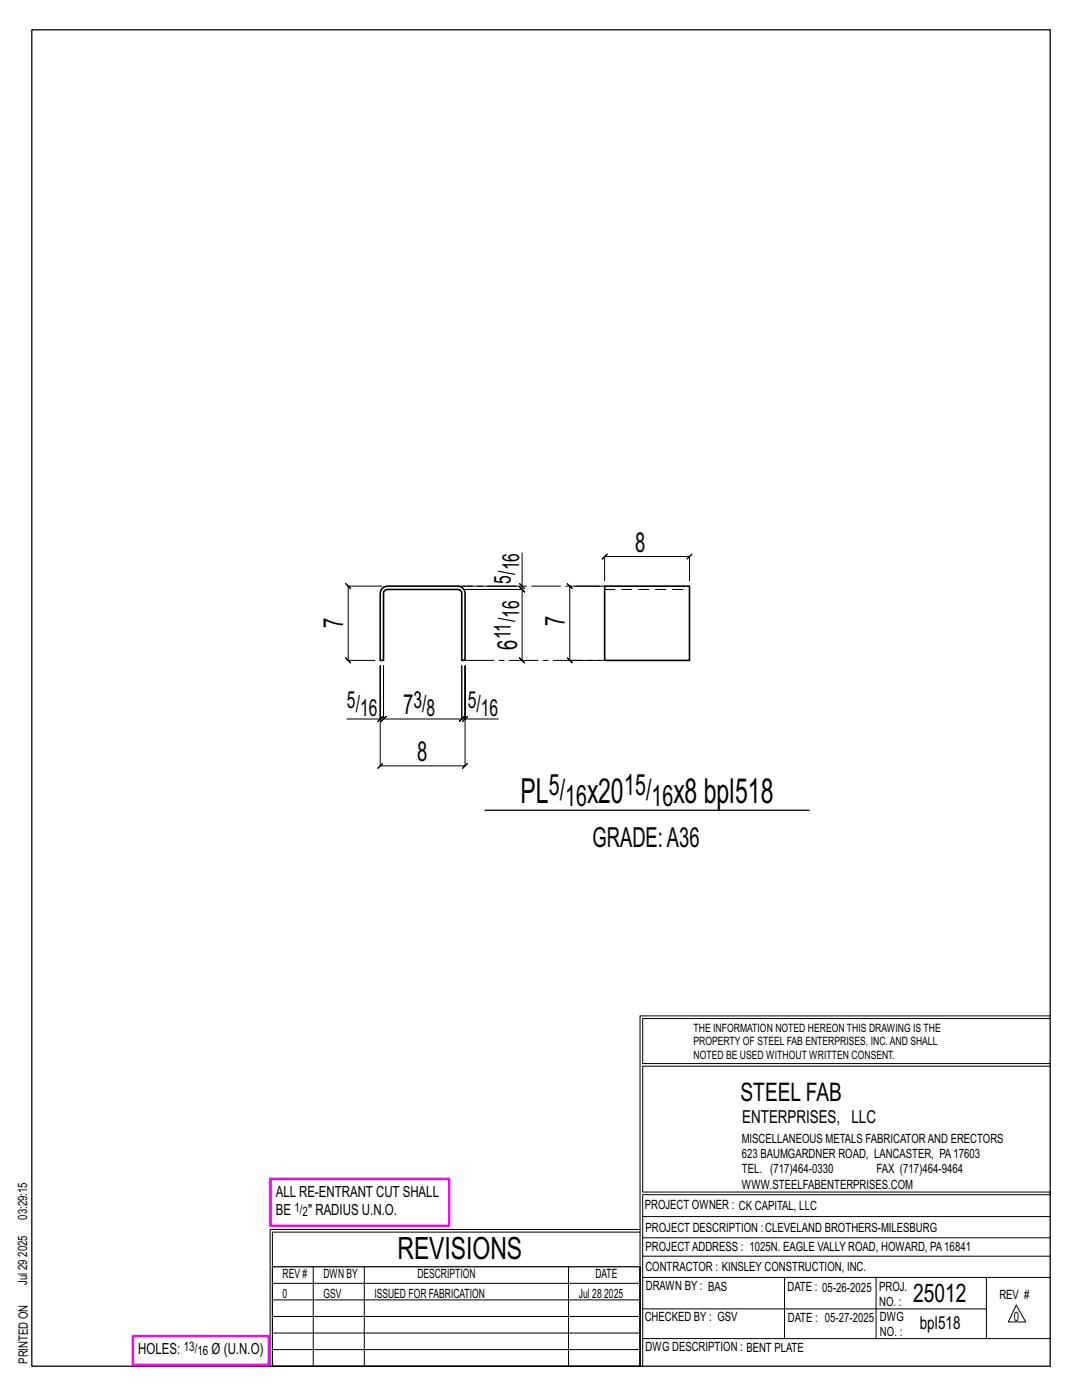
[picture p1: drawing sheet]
<svg xmlns="http://www.w3.org/2000/svg" width="216mm" height="279mm" viewBox="0 0 216 279" stroke-linecap="round" stroke-linejoin="round" font-family="sans-serif">
<defs><g id="words">
<g font-size="6.9">
<text x="103.9" y="160.3">PL</text>
<text x="117.1" y="160.3">x20</text>
<text x="134.4" y="160.3">x8 bpl518</text>
</g>
<text font-size="6.1" x="79.3" y="251.3">REVISIONS</text>
<g font-size="5.9">
<text x="109.5" y="158.7">5/</text>
<text x="112.8" y="160.8">16</text>
<text x="124.6" y="158.7">15/</text>
<text x="130" y="160.8">16</text>
</g>
<g font-size="5.5">
<text x="126.7" y="110.1">8</text>
<text x="68.5" y="125.4" transform="rotate(-90 68.5 125.4)">7</text>
<text x="112.7" y="125" transform="rotate(-90 112.7 125)">7</text>
<text x="103.2" y="129.7" transform="rotate(-90 103.2 129.7)">6</text>
<text x="80.4" y="142.5">7</text>
<text x="83.3" y="151.9">8</text>
<text x="118.3" y="169">GRADE:A36</text>
</g>
<g font-size="5.1">
<text x="147.8" y="219.8">STEEL FAB</text>
<text x="182.2" y="259.9">25012</text>
</g>
<g font-size="4.7">
<text x="103.6" y="113.8" transform="rotate(-90 103.6 113.8)">16</text>
<text x="101.9" y="116.5" transform="rotate(-90 101.9 116.5)">5/</text>
<text x="103.6" y="123.3" transform="rotate(-90 103.6 123.3)">16</text>
<text x="101.9" y="127.6" transform="rotate(-90 101.9 127.6)">11/</text>
<text x="69.2" y="141.3">5/</text>
<text x="71.9" y="142.9">16</text>
<text x="82.5" y="141.3">3/</text>
<text x="85.1" y="142.9">8</text>
<text x="93.3" y="141.3">5/</text>
<text x="95.9" y="142.9">16</text>
</g>
<g font-size="3.6">
<text x="148.1" y="224.1">ENTERPRISES, LLC</text>
<text x="183.5" y="265.2">bpl518</text>
</g>
<g font-size="3.1">
<text x="55" y="238.9">ALL RE-ENTRANT CUT SHALL</text>
<text x="55" y="242.5">BE</text>
<text x="61.5" y="242.5">&quot; RADIUS U.N.O.</text>
<text x="27.6" y="270.2">HOLES:</text>
<text x="42.2" y="270.2">Ø (U.N.O)</text>
</g>
<g font-size="2.6">
<text x="58.8" y="241.8">1/</text>
<text x="60.4" y="242.7">2</text>
<text x="36.7" y="269.6">13/</text>
<text x="39.4" y="270.5">16</text>
</g>
<g font-size="2.5">
<text x="148" y="231.2">623 BAUMGARDNER ROAD, LANCASTER, PA17603</text>
<text x="148" y="228.1">MISCELLANEOUS METALS FABRICATORAND ERECTORS</text>
<text x="148" y="237.2">WWW.STEELFABENTERPRISES.COM</text>
<text x="148" y="234.2">TEL. (717)464-0330</text>
<text x="174.9" y="234.2">FAX (717)464-9464</text>
<text x="5.4" y="243.4" transform="rotate(-90 5.4 243.4)">03:29:15</text>
<text x="128.7" y="241.3">PROJECT OWNER : CK CAPITAL, LLC</text>
<text x="128.8" y="246">PROJECT DESCRIPTION :CLEVELAND BROTHERS-MILESBURG</text>
<text x="5.4" y="250.8" transform="rotate(-90 5.4 250.8)">2025</text>
<text x="128.8" y="249.7">PROJECTADDRESS : 1025N. EAGLE VALLY ROAD, HOWARD, PA16841</text>
<text x="5.4" y="256.5" transform="rotate(-90 5.4 256.5)">Jul 29</text>
<text x="56.4" y="255">REV #</text>
<text x="64.5" y="255">DWN BY</text>
<text x="83.3" y="255">DESCRIPTION</text>
<text x="118.8" y="255">DATE</text>
<text x="128.8" y="253.7">CONTRACTOR : KINSLEY CONSTRUCTION, INC.</text>
<text x="128.9" y="257.5">DRAWN BY : BAS</text>
<text x="157.1" y="257.6">DATE : 05-26-2025</text>
<text x="175.4" y="257.7">PROJ.</text>
<text x="56.4" y="259">0</text>
<text x="64.5" y="259">GSV</text>
<text x="74.7" y="259">ISSUED FOR FABRICATION</text>
<text x="115.5" y="259">Jul 28</text>
<text x="120.6" y="259">2025</text>
<text x="128.6" y="263.7">CHECKED BY : GSV</text>
<text x="157.2" y="263.7">DATE : 05-27-2025</text>
<text x="175.4" y="260.7">NO. :</text>
<text x="175.6" y="263.7">DWG</text>
<text x="199.4" y="259.2">REV #</text>
<text x="202.3" y="263.7">0</text>
<text x="128.8" y="269.7">DWG DESCRIPTION : BENT PLATE</text>
<text x="175.6" y="266.7">NO. :</text>
<text x="5.5" y="272.2" transform="rotate(-90 5.5 272.2)">PRINTED ON</text>
</g>
<g font-size="2.3">
<text x="138.4" y="208.6">PROPERTY OF STEEL FAB ENTERPRISES, INC.AND SHALL</text>
<text x="138.4" y="205.9">THE INFORMATION NOTED HEREON THIS DRAWING IS THE</text>
<text x="138.4" y="211.3">NOTED BE USED WITHOUT WRITTEN CONSENT.</text>
</g>
</g></defs>
<g fill="none" stroke="#000" stroke-width=".2">
<path d="M76.2 117h-6.7l-.5-.5 1 1-.5-.5v14.8l-.5-.5 1 1-.5-.5h5.3M103.7 116.5l1 1zM104.2 117v.6l-.5-.5 1 1-.5-.5h-11.7h11.7l-.5-.5 1 1-.5-.5v14.2M104.2 110.4v6.6h-11.7M119.6 117h-5.9l-.5-.5 1 1-.5-.5v14.8l-.5-.5 1 1-.5-.5h5.9M120.6 115.9v-4.8l-.5 .5 1-1-.5 .5h17l-.5 .5 1-1-.5 .5v4.8M103.7 131.3l1 1zM69.2 143.5h6.7v-10.6v19.9l-.5 .5 1-1-.5 .5h16.9l-.5 .5 1-1-.5 .5v-19.9v10.6h6.6M75.4 144l1-1zM75.9 143.5h.6l-.5 .5 1-1-.5 .5v-10.6v10.6l-.5 .5 1-1-.5 .5h15.6l-.5 .5 1-1-.5 .5v-10.6v10.6l-.5 .5 1-1-.5 .5h.7M92.3 144l1-1zM127.7 202.7v70"/>
<path d="M127.7 202.7h81.8M209.5 203.3h-81.3v9h81.3M209.5 212.8h-81.3v25.1h81.3v.5h-81.3v34.3M54.4 259.4h73.3M54.4 256.1h73.3M62.5 252.8v19.9M72.7 252.8v19.9M113.4 252.8v19.9M127.7 245.4h-73.8v27.3M127.7 245.9h-73.3v6.9M128.2 242.8h81.3M128.2 254.9h81.3"/>
<path d="M128.2 250.7h81.3M128.2 247h81.3M156.5 254.9v12.2M174.8 254.9v12.2M196.8 254.9v12.2M54.4 269.3h73.3M54.4 266h73.3M54.4 262.7h73.3M128.2 261.2h68.6M128.2 267.1h81.3M202.8 260.4l1.9 3.4h-3.5z"/>
</g>
<path d="M6.3 6h203.2v266.7h-203.2zM96.8 161.7h64.7M54.4 252.8h73.3v19.9h-73.3z" fill="none" stroke="#000" stroke-width=".25"/>
<path d="M54 235.3h35.6v9.3h-35.6zM26.5 266.7h27.1v5.7h-27.1z" fill="none" stroke="#f0f" stroke-width=".5"/>
<path d="M76.1 117.7l.5-.5 .7-.2h14.1l.7 .2 .5 .5 .2 .7v13.4h-.7v-13.4l-.1-.4-.6-.4-14.5 .1-.4 .7v13.4h-.6v-13.4zM120.6 117h17v14.8h-17z" fill="none" stroke="#000" stroke-width=".32"/>
<path d="M120.6 117.6h17" fill="none" stroke="#000" stroke-width=".2" stroke-dasharray="2 1.4"/>
<path d="M120.6 117h-29.2M92.8 131.8h27.8" fill="none" stroke="#000" stroke-width=".2" stroke-dasharray="5.8 1 1 1"/>
<use href="#words"/>
</svg>
